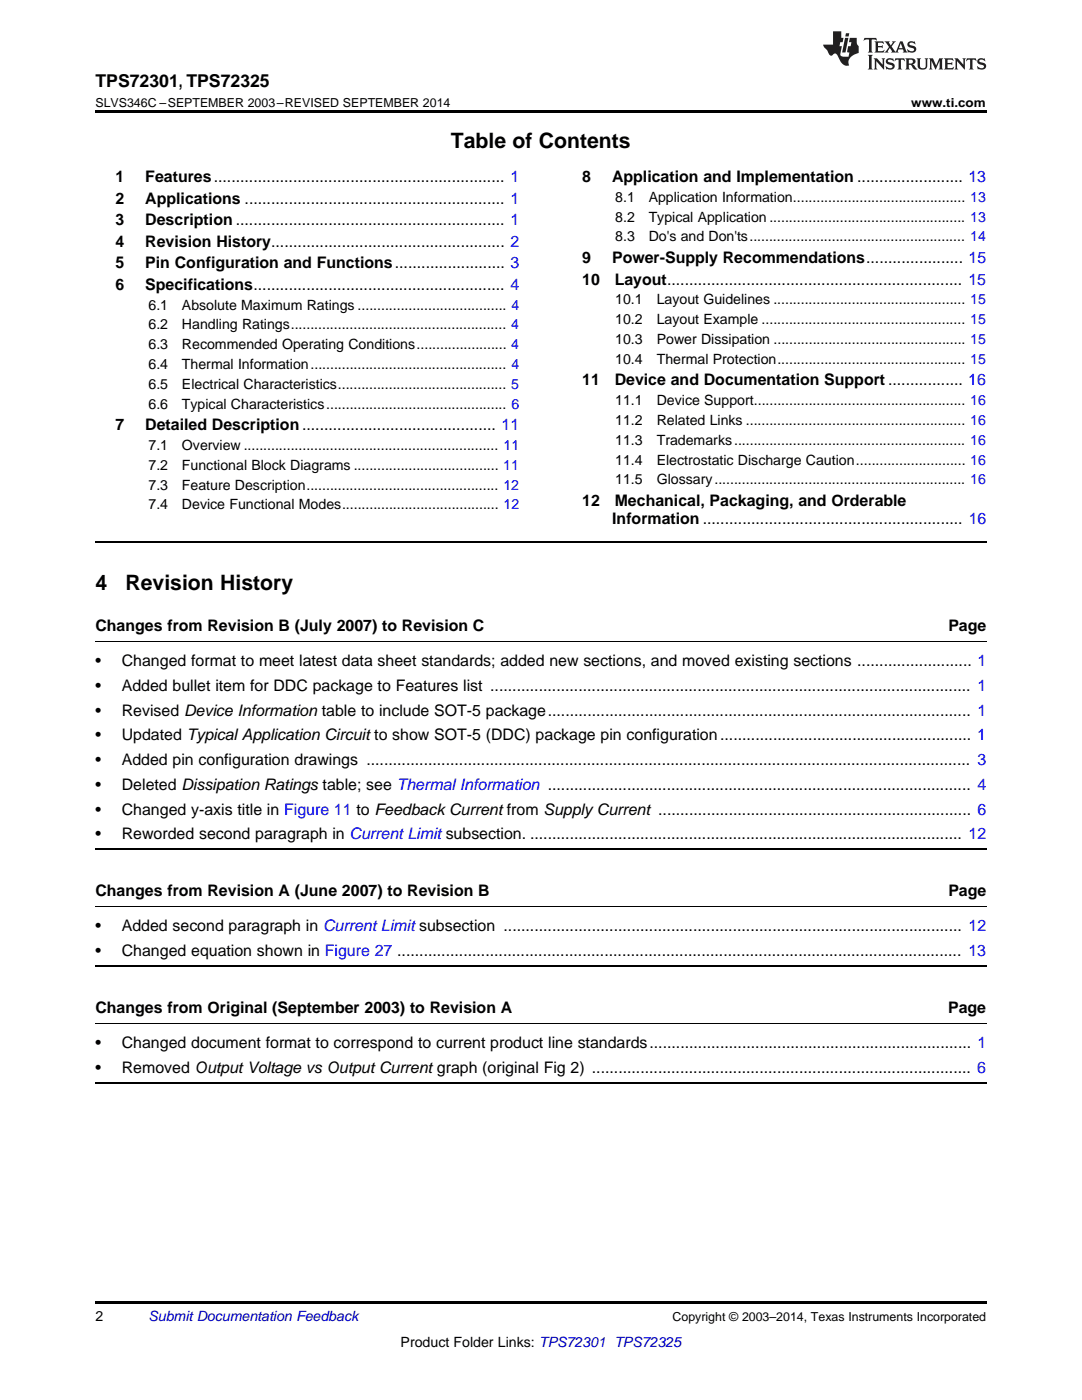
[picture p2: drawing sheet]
<svg xmlns="http://www.w3.org/2000/svg" width="216mm" height="279mm" viewBox="0 0 216 279" stroke-linecap="round" stroke-linejoin="round" font-family="sans-serif">
<defs><g id="words">
<g font-size="4.2">
<text x="90" y="29.6">Table of Contents</text>
<text x="19" y="117.8">4</text>
<text x="25" y="117.8">Revision History</text>
</g>
<text font-size="3.5" x="19" y="17.3">TPS72301, TPS72325</text>
<g font-size="3.2">
<text x="23" y="36.3">1</text>
<text x="23" y="40.6">2</text>
<text x="29" y="36.3">Features.................................................................. 1</text>
<text x="29" y="40.6">Applications ........................................................... 1</text>
<text x="116.2" y="36.3">8</text>
<text x="122.1" y="36.3">Application and Implementation ........................ 13</text>
<text x="23" y="44.9">3</text>
<text x="29" y="44.9">Description ............................................................. 1</text>
<text x="23" y="49.2">4</text>
<text x="23" y="53.6">5</text>
<text x="29" y="49.2">Revision History..................................................... 2</text>
<text x="29" y="53.6">Pin Configuration and Functions......................... 3</text>
<text x="116.2" y="52.5">9</text>
<text x="122.1" y="52.5">Power-Supply Recommendations...................... 15</text>
<text x="23" y="57.9">6</text>
<text x="29" y="57.9">Specifications......................................................... 4</text>
<text x="116.2" y="56.8">10</text>
<text x="122.7" y="56.8">Layout................................................................... 15</text>
<text x="116.2" y="76.9">11</text>
<text x="122.7" y="76.9">Device and Documentation Support ................. 16</text>
<text x="23" y="85.9">7</text>
<text x="29" y="85.9">Detailed Description............................................ 11</text>
<text x="116.2" y="101">12</text>
<text x="122.7" y="101">Mechanical, Packaging, and Orderable</text>
<text x="122.2" y="104.5">Information ........................................................... 16</text>
<text x="19" y="125.9">Changes from Revision B (July 2007) to Revision C</text>
<text x="189.2" y="125.9">Page</text>
<text x="19" y="133">•</text>
<text x="19" y="137.9">•</text>
<text x="24.3" y="133">Changed format to meet latest data sheet standards; added new sections, and moved existing sections .......................... 1</text>
<text x="24.3" y="137.9">Added bullet item for DDC package to Features list ............................................................................................................. 1</text>
<text x="19" y="142.8">•</text>
<text x="24.3" y="142.8">Revised Device Information table to include SOT-5 package................................................................................................ 1</text>
<text x="19" y="147.8">•</text>
<text x="24.3" y="147.8">Updated Typical Application Circuit to show SOT-5 (DDC) package pin configuration......................................................... 1</text>
<text x="19" y="152.7">•</text>
<text x="24.3" y="152.7">Added pin configuration drawings ......................................................................................................................................... 3</text>
<text x="19" y="157.7">•</text>
<text x="24.3" y="157.7">Deleted Dissipation Ratings table; see Thermal Information ................................................................................................ 4</text>
<text x="19" y="162.6">•</text>
<text x="19" y="167.5">•</text>
<text x="24.3" y="162.6">Changed y-axis title in Figure 11 to Feedback Current from Supply Current ....................................................................... 6</text>
<text x="24.3" y="167.5">Reworded second paragraph in Current Limit subsection. .................................................................................................. 12</text>
<text x="19" y="178.8">Changes from Revision A (June 2007) to Revision B</text>
<text x="189.2" y="178.8">Page</text>
<text x="19" y="185.9">•</text>
<text x="24.3" y="185.9">Added second paragraph in Current Limit subsection ........................................................................................................ 12</text>
<text x="19" y="190.8">•</text>
<text x="24.3" y="190.8">Changed equation shown in Figure 27 ................................................................................................................................ 13</text>
<text x="19" y="202.1">Changes from Original (September 2003) to Revision A</text>
<text x="189.2" y="202.1">Page</text>
<text x="19" y="209.2">•</text>
<text x="24.3" y="209.2">Changed document format to correspond to current product line standards......................................................................... 1</text>
<text x="19" y="214.1">•</text>
<text x="24.3" y="214.1">Removed Output Voltage vs Output Current graph (original Fig 2) ...................................................................................... 6</text>
</g>
<g font-size="2.8">
<text x="122.8" y="40.3">8.1</text>
<text x="129.4" y="40.3">Application Information............................................ 13</text>
<text x="122.8" y="44.2">8.2</text>
<text x="129.4" y="44.2">Typical Application .................................................. 13</text>
<text x="122.8" y="48.2">8.3</text>
<text x="129.4" y="48.2">Do's and Don'ts....................................................... 14</text>
<text x="29.6" y="61.8">6.1</text>
<text x="29.6" y="65.8">6.2</text>
<text x="36.3" y="61.8">Absolute Maximum Ratings ...................................... 4</text>
<text x="36.3" y="65.8">Handling Ratings....................................................... 4</text>
<text x="122.8" y="60.7">10.1</text>
<text x="122.8" y="64.7">10.2</text>
<text x="131" y="60.7">Layout Guidelines ................................................. 15</text>
<text x="131" y="64.7">Layout Example .................................................... 15</text>
<text x="29.6" y="69.7">6.3</text>
<text x="36.3" y="69.7">Recommended Operating Conditions....................... 4</text>
<text x="122.8" y="68.7">10.3</text>
<text x="131" y="68.7">Power Dissipation ................................................. 15</text>
<text x="29.6" y="73.7">6.4</text>
<text x="29.6" y="77.6">6.5</text>
<text x="36.3" y="73.7">Thermal Information.................................................. 4</text>
<text x="36.3" y="77.6">Electrical Characteristics........................................... 5</text>
<text x="122.8" y="72.6">10.4</text>
<text x="131" y="72.6">Thermal Protection................................................ 15</text>
<text x="29.6" y="81.6">6.6</text>
<text x="36.3" y="81.6">Typical Characteristics.............................................. 6</text>
<text x="122.8" y="80.9">11.1</text>
<text x="131" y="80.9">Device Support...................................................... 16</text>
<text x="29.6" y="89.8">7.1</text>
<text x="36.3" y="89.8">Overview ................................................................. 11</text>
<text x="122.8" y="84.8">11.2</text>
<text x="122.8" y="88.8">11.3</text>
<text x="131" y="84.8">Related Links ........................................................ 16</text>
<text x="131" y="88.8">Trademarks........................................................... 16</text>
<text x="29.6" y="93.8">7.2</text>
<text x="36.3" y="93.8">Functional Block Diagrams ..................................... 11</text>
<text x="122.8" y="92.7">11.4</text>
<text x="131" y="92.7">Electrostatic Discharge Caution............................ 16</text>
<text x="29.6" y="97.7">7.3</text>
<text x="29.6" y="101.7">7.4</text>
<text x="36.3" y="97.7">Feature Description................................................. 12</text>
<text x="36.3" y="101.7">Device Functional Modes........................................ 12</text>
<text x="122.8" y="96.7">11.5</text>
<text x="131" y="96.7">Glossary................................................................ 16</text>
<text x="19" y="263.6">2</text>
<text x="79.9" y="268.9">Product Folder Links: TPS72301 TPS72325</text>
</g>
<text font-size="2.8" fill="#0000c8" x="29.6" y="263.6">Submit Documentation Feedback</text>
<g font-size="2.5">
<text x="19" y="21.4">SLVS346C –SEPTEMBER 2003–REVISED SEPTEMBER 2014</text>
<text x="181.8" y="21.4">www.ti.com</text>
<text x="134.2" y="263.6">Copyright © 2003–2014, Texas Instruments Incorporated</text>
</g>
</g></defs>
<path d="M19 22h177.8v.5h-177.8zM19 259.7h177.8v.5h-177.8z" fill="#000"/>
<path d="M19 108.2h177.8M19 169.5h177.8M19 192.8h177.8M19 216h177.8" fill="none" stroke="#000" stroke-width=".35"/>
<path d="M19 128h177.8M19 180.9h177.8M19 204.2h177.8" fill="none" stroke="#000" stroke-width=".2"/>
<g fill="#231f20">
<path d="M172.5 7.6l-.1 .5 .4-.2h.6v.1v2.1l-.2 .4h.9l-.2-.4v-2.1l.1-.1h.5l.5 .2-.2-.5zM174.5 8.3l.2 .3v1.5l-.2 .4h1.8l.2-.6a1.04 1.04 0 0 1-1.3 .2v-.7h.6l.3 .2v-.6l-.3 .2h-.6v-.6l.8-.1 .4 .3-.2-.5zM176.5 8.3l.9 1.1-.9 1.1h.8l-.2-.2 .4-.7 .5 .7-.2 .2h1.5l-.2-.2 .2-.4h.9l.1 .4-.2 .2h1l-.3-.3-.7-1.9h-.5l-.9 2-.8-1 .9-1h-.8l.1 .3-.4 .5-.3-.6 .1-.2zM179.7 8.6l.4 1h-.7zM181.3 8.4a.63 .63 0 0 0-.2 .7 .63 .63 0 0 0 .6 .4l.6 .2 .1 .2a.75 .75 0 0 1-.7 .4 .75 .75 0 0 1-.6-.5l.1 .7 .1-.1a1.11 1.11 0 0 0 1.5-.6 1.13 1.13 0 0 0-1.2-.8l-.1-.4a1.04 1.04 0 0 1 1.2 .2l-.2-.5-.2 .1-.4-.2zM173.2 10.9l.2 .4v2.2l-.2 .4h1l-.3-.4v-2.2l.3-.4zM174.3 11.6l.3 .4v1.5l-.3 .4h.8l-.2-.4v-1.3l1.5 1.7v-1.9l.2-.4h-.7l.2 .4v.9l-1.1-1.3zM177 11.8a.62 .62 0 0 0-.2 .7 .62 .62 0 0 0 .6 .4l.6 .1 .1 .3a.76 .76 0 0 1-.7 .3 .76 .76 0 0 1-.7-.4l.2 .7 .1-.1a1.11 1.11 0 0 0 1.5-.6 1.13 1.13 0 0 0-1.2-.8l-.1-.4a1.04 1.04 0 0 1 1.2 .2l-.2-.6-.2 .1-.5-.1zM178.7 11.6l-.2 .6a.61 .61 0 0 1 .8-.3v1.6l-.2 .4h.9l-.2-.4v-1.6a.63 .63 0 0 1 .7 .3l-.1-.6zM180.6 11.6l.3 .4v1.5l-.3 .4h1l-.2-.2-.1-.8 .6 .2a.76 .76 0 0 0 1.2 .7l-1-1a.58 .58 0 0 0 .6-.5 .58 .58 0 0 0-.5-.6zM181.4 11.9h.1a.45 .45 0 0 1 .5 .1 .45 .45 0 0 1 .1 .5l-.8 .2zM182.9 11.6l.2 .2a2.17 2.17 0 0 0 .3 1.9 .99 .99 0 0 0 1.6-.6v-1.1l.2-.4h-.7l.2 .2a1.92 1.92 0 0 1-.2 1.8 .6 .6 0 0 1-.9-.5v-1.1l.2-.4zM185.4 11.6l.2 .4v1.5l-.2 .4h.7l-.2-.4v-1.4l.8 1.8 .8-1.8v1.4l-.2 .4h.9l-.2-.4v-1.5l.2-.4h-.8l-.6 1.5-.6-1.5zM188.4 11.6l.2 .4v1.5l-.2 .4h1.8l.1-.6a1.04 1.04 0 0 1-1.2 .1v-.6h.5l.4 .2v-.6l-.4 .2h-.5v-.7h.8l.3 .3-.1-.6zM190.5 11.6l.2 .4v1.5l-.2 .4h.7l-.2-.4v-1.3l1.5 1.7v-1.9l.2-.4h-.7l.2 .4v.9l-1.1-1.3zM192.9 11.6l-.1 .6a.61 .61 0 0 1 .7-.3l.1 1.6-.3 .4h1l-.3-.4 .1-1.6a.63 .63 0 0 1 .7 .3l-.1-.6zM195.2 11.8a.62 .62 0 0 0-.2 .7 .62 .62 0 0 0 .6 .4l.6 .1 .1 .3a.76 .76 0 0 1-.7 .3 .76 .76 0 0 1-.6-.4l.1 .7 .1-.1a1.11 1.11 0 0 0 1.6-.6 1.13 1.13 0 0 0-1.3-.8l-.1-.4a1.04 1.04 0 0 1 1.2 .2l-.1-.6-.2 .1-.5-.1z"/>
<path d="M166.2 6.3v2.6h-1.9v.4l.8 .9a.91 .91 0 0 0 1 .8 .56 .56 0 0 1 .5-.3 .56 .56 0 0 1 .5 .3l.4 .8a1.53 1.53 0 0 0 1.9 1.2 1.54 1.54 0 0 1 1-2.1l.9-.3v-1.4a1.52 1.52 0 0 1-.4-1.6h-1.3l-.2 .8h.5l-.2 .8h-.5l-.1 1v.2l.4 .1-.2 .8a1.93 1.93 0 0 1-1.6-.3l.3-1.8h-.5l.2-.8h.4l.2-.8h-.4v-1.3zM168.6 7.6l-.6 2.9h.7l.6-2.9zM168.8 6.6l-.1 .7h.6l.2-.7z"/>
</g>
<use href="#words"/>
</svg>
